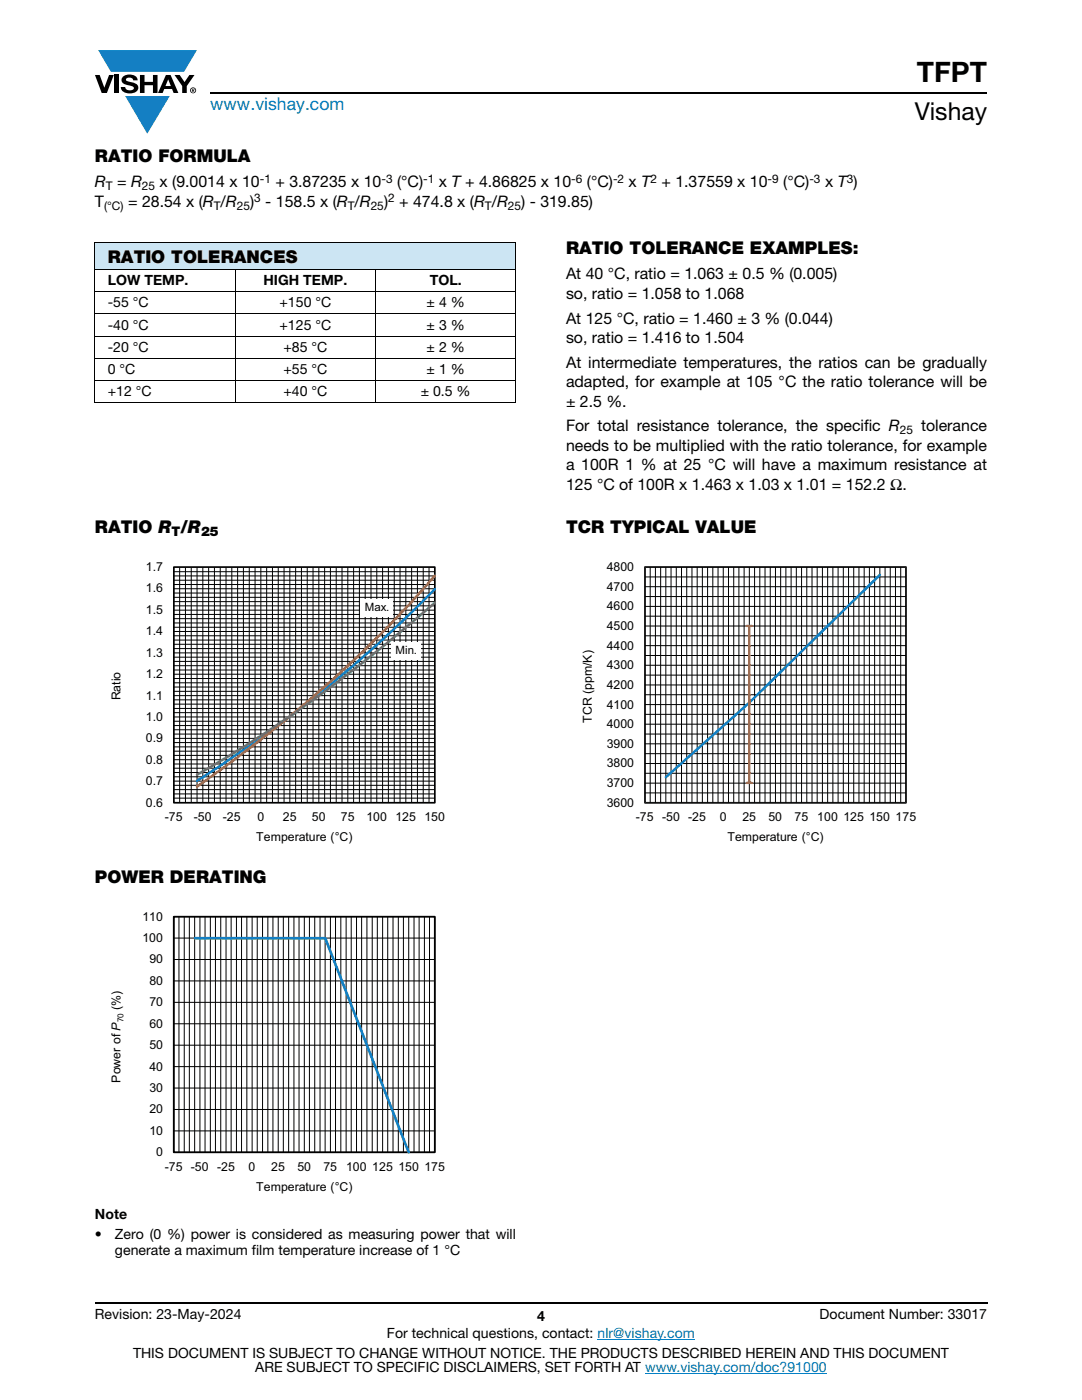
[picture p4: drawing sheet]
<svg xmlns="http://www.w3.org/2000/svg" width="216mm" height="279mm" viewBox="0 0 216 279" stroke-linecap="round" stroke-linejoin="round" font-family="sans-serif">
<defs><g id="words">
<text font-size="5.6" x="182.9" y="16.4">TFPT</text>
<text font-size="4.9" x="182.5" y="24">Vishay</text>
<text font-size="3.5" fill="#007ec4" x="42" y="21.9">www.vishay.com</text>
<g font-size="3.5">
<text x="18.9" y="32.3">RATIO FORMULA</text>
<text x="21.5" y="52.5">RATIO TOLERANCES</text>
<text x="112.9" y="50.7">RATIO TOLERANCE EXAMPLES:</text>
<text x="18.9" y="106.4">RATIO R /R</text>
<text x="112.9" y="106.4">TCR TYPICAL VALUE</text>
<text x="18.9" y="176.2">POWER DERATING</text>
</g>
<g font-size="3.2">
<text x="18.9" y="41.3">T</text>
<text x="18.9" y="37.4">R</text>
<text x="23.4" y="37.4">= R</text>
<text x="25.5" y="41.3">= 28.54 x (R /R</text>
<text x="31.9" y="37.4">x (9.0014 x 10</text>
<text x="49.9" y="41.3">) - 158.5 x (R /R</text>
<text x="54.9" y="37.4">+ 3.87235 x 10</text>
<text x="76.6" y="41.3">) + 474.8 x (R /R</text>
<text x="79.2" y="37.4">(°C)</text>
<text x="87.6" y="37.4">x T + 4.86825 x 10</text>
<text x="104" y="41.3">) - 319.85)</text>
<text x="117.1" y="37.4">(°C)</text>
<text x="125.4" y="37.4">x T + 1.37559 x 10</text>
<text x="156.3" y="37.4">(°C)</text>
<text x="164.6" y="37.4">x T )</text>
<text x="112.9" y="55.8">At 40 °C, ratio = 1.063 ± 0.5 % (0.005)</text>
<text x="112.9" y="59.6">so, ratio = 1.058 to 1.068</text>
<text x="112.9" y="64.6">At 125 °C, ratio = 1.460 ± 3 % (0.044)</text>
<text x="112.9" y="68.5">so, ratio = 1.416 to 1.504</text>
<text x="112.9" y="73.4">At intermediate temperatures, the ratios can be gradually</text>
<text x="112.9" y="77.3">adapted, for example at 105 °C the ratio tolerance will be</text>
<text x="112.9" y="81.2">± 2.5 %.</text>
<text x="112.9" y="86.1">For total resistance tolerance, the specific R</text>
<text x="112.9" y="90">needs to be multiplied with the ratio tolerance, for example</text>
<text x="183.8" y="86.1">tolerance</text>
<text x="112.9" y="93.9">a 100R 1 % at 25 °C will have a maximum resistance at</text>
<text x="112.9" y="97.7">125 °C of 100R x 1.463 x 1.03 x 1.01 = 152.2 Ω.</text>
</g>
<g font-size="2.8">
<text x="21.5" y="57">LOW TEMP.</text>
<text x="52.6" y="57">HIGH TEMP.</text>
<text x="85.8" y="57">TOL.</text>
<text x="21.5" y="61.4">-55 °C</text>
<text x="21.5" y="65.8">-40 °C</text>
<text x="55.8" y="61.4">+150 °C</text>
<text x="55.8" y="65.8">+125 °C</text>
<text x="85.1" y="61.4">± 4 %</text>
<text x="85.1" y="65.8">± 3 %</text>
<text x="21.5" y="70.2">-20 °C</text>
<text x="56.6" y="70.2">+85 °C</text>
<text x="85.1" y="70.2">± 2 %</text>
<text x="21.5" y="74.6">0 °C</text>
<text x="56.6" y="74.6">+55 °C</text>
<text x="85.1" y="74.6">± 1 %</text>
<text x="21.5" y="79">+12 °C</text>
<text x="56.6" y="79">+40 °C</text>
<text x="83.9" y="79">± 0.5 %</text>
<text x="18.9" y="243.4">Note</text>
<text x="18.9" y="247.2">•</text>
<text x="22.9" y="247.2">Zero (0 %) power is considered as measuring power that will</text>
<text x="22.9" y="250.4">generate a maximum film temperature increase of 1 °C</text>
<text x="18.9" y="263.3">Revision: 23-May-2024</text>
<text x="107.2" y="263.6">4</text>
<text x="163.6" y="263.3">Document Number: 33017</text>
<text x="77.2" y="267.1">For technical questions, contact: nlr@vishay.com</text>
<text x="26.5" y="271">THIS DOCUMENT IS SUBJECT TO CHANGE WITHOUT NOTICE. THE PRODUCTS DESCRIBED HEREIN AND THIS DOCUMENT</text>
<text x="50.9" y="273.8">ARE SUBJECT TO SPECIFIC DISCLAIMERS, SET FORTH AT www.vishay.com/doc?91000</text>
</g>
<g font-size="2.6">
<text x="34.2" y="107.1">T</text>
<text x="40.1" y="107.1">25</text>
</g>
<g font-size="2.5">
<text x="29.1" y="114">1.7</text>
<text x="121.1" y="114">4800</text>
<text x="29.1" y="118.2">1.6</text>
<text x="121.1" y="117.9">4700</text>
<text x="29.1" y="122.5">1.5</text>
<text x="121.1" y="125.7">4500</text>
<text x="121.1" y="121.8">4600</text>
<text x="29.1" y="131.1">1.3</text>
<text x="29.1" y="126.8">1.4</text>
<text x="121.1" y="129.6">4400</text>
<text x="29.1" y="135.3">1.2</text>
<text x="121.1" y="137.5">4200</text>
<text x="121.1" y="133.6">4300</text>
<text x="24.1" y="139.8" transform="rotate(-90 24.1 139.8)">Ratio</text>
<text x="29.1" y="143.9">1.0</text>
<text x="29.1" y="139.6">1.1</text>
<text x="121.1" y="141.4">4100</text>
<text x="29.1" y="148.2">0.9</text>
<text x="118.1" y="144.3" transform="rotate(-90 118.1 144.3)">TCR (ppm/K)</text>
<text x="121.1" y="149.2">3900</text>
<text x="121.1" y="145.3">4000</text>
<text x="29.1" y="152.4">0.8</text>
<text x="121.1" y="153.2">3800</text>
<text x="29.1" y="161">0.6</text>
<text x="29.1" y="156.7">0.7</text>
<text x="121.1" y="161">3600</text>
<text x="121.1" y="157.1">3700</text>
<text x="32.9" y="163.9">-75</text>
<text x="38.7" y="163.9">-50</text>
<text x="44.5" y="163.9">-25</text>
<text x="51.1" y="167.8">Temperature (°C)</text>
<text x="51.4" y="163.9">0</text>
<text x="56.5" y="163.9">25</text>
<text x="62.2" y="163.9">50</text>
<text x="68" y="163.9">75</text>
<text x="73.1" y="163.9">100 125 150</text>
<text x="126.9" y="163.9">-75 -50 -25</text>
<text x="143.6" y="163.9">0</text>
<text x="145.1" y="167.8">Temperature (°C)</text>
<text x="148.1" y="163.9">25</text>
<text x="153.3" y="163.9">50</text>
<text x="158.6" y="163.9">75</text>
<text x="163.1" y="163.9">100 125 150 175</text>
<text x="28.4" y="183.7">110</text>
<text x="28.4" y="188">100</text>
<text x="29.8" y="196.6">80</text>
<text x="29.8" y="192.3">90</text>
<text x="24.1" y="201.5" transform="rotate(-90 24.1 201.5)">(%)</text>
<text x="29.8" y="200.8">70</text>
<text x="29.8" y="209.4">50</text>
<text x="29.8" y="205.1">60</text>
<text x="29.8" y="213.7">40</text>
<text x="24.1" y="216.1" transform="rotate(-90 24.1 216.1)">Power of P</text>
<text x="29.8" y="217.9">30</text>
<text x="29.8" y="226.5">10</text>
<text x="29.8" y="222.2">20</text>
<text x="31.2" y="230.8">0</text>
<text x="32.9" y="233.7">-75 -50 -25</text>
<text x="49.6" y="233.7">0</text>
<text x="54.1" y="233.7">25</text>
<text x="59.3" y="233.7">50</text>
<text x="64.5" y="233.7">75</text>
<text x="69.1" y="233.7">100 125 150 175</text>
<text x="51.1" y="237.6">Temperature (°C)</text>
</g>
<g font-size="2.4">
<text x="20.8" y="41.8">(°C)</text>
<text x="21.1" y="38">T</text>
<text x="28.3" y="38">25</text>
<text x="42.7" y="41.8">T</text>
<text x="47.3" y="41.8">25</text>
<text x="50.7" y="40.3">3</text>
<text x="51.8" y="36.4">-1</text>
<text x="69.4" y="41.8">T</text>
<text x="74" y="41.8">25</text>
<text x="76.1" y="36.4">-3</text>
<text x="77.4" y="40.3">2</text>
<text x="84.5" y="36.4">-1</text>
<text x="96.8" y="41.8">T</text>
<text x="101.3" y="41.8">25</text>
<text x="114" y="36.4">-6</text>
<text x="122.3" y="36.4">-2</text>
<text x="129.8" y="36.4">2</text>
<text x="153.2" y="36.4">-9</text>
<text x="161.5" y="36.4">-3</text>
<text x="169" y="36.4">3</text>
<text x="179.6" y="86.7">25</text>
</g>
<g font-size="2.3">
<text x="72.8" y="121.9">Max.</text>
<text x="78.9" y="130.5">Min.</text>
</g>
<text font-size="1.7" x="24.7" y="204" transform="rotate(-90 24.7 204)">70</text>
</g></defs>
<g fill="#147fc3">
<path d="M19.6 10h19.7l-2.6 4.3h-1.1h-13.5z"/>
<path d="M25 19.2h8.9l-4.5 7.5z"/>
</g>
<g fill="#000">
<path d="M18.9 15h1l.9 2.5 1-2.5h.9l-1.4 3.6h-1zM22.9 15h.9v3.6h-.9zM24.6 15.3a2.1 2.1 0 0 1 2.8 .3l.1 .4h-.9a.79 .79 0 0 0-.7-.5 .79 .79 0 0 0-.8 .4l.3 .3 1 .2a1.08 1.08 0 0 1 1.2 1 1.08 1.08 0 0 1-1.1 1.2 1.73 1.73 0 0 1-2.4-1.2h.9a.96 .96 0 0 0 .8 .6 .96 .96 0 0 0 .9-.4 1.31 1.31 0 0 0-1.2-.6 1.03 1.03 0 0 1-1.1-.6 1.03 1.03 0 0 1 .2-1.1zM27.9 15h.9v1.3h1.7v-1.3h.9v3.6h-.9v-1.6h-1.7v1.6h-.9zM34.8 15h1.1l.9 1.4 1-1.4h1l-1.5 2.2v1.4h-.9v-1.4z"/>
<path d="M33.6 15.9l.5 1.3h-1.1zM33.1 15l-1.6 3.6h1l.3-.8h1.5l.3 .8h1l-1.6-3.6z"/>
<path d="M38.4 17.8h.2v.2h-.2zM38.3 17.7v.7h.1v-.3l.4 .3-.2-.3 .2-.2-.1-.2z"/>
<path d="M38.1 18a.46 .46 0 0 1 .9 0 .46 .46 0 0 1-.9 0zM37.9 18a.6 .6 0 0 0 1.2 0 .6 .6 0 0 0-1.2 0z"/>
</g>
<path d="M42 18.6h155M18.9 260h178.1" fill="none" stroke="#000" stroke-width=".36"/>
<path d="M119.2 267.3h19.5M128.7 274h36.3" fill="none" stroke="#007ec4" stroke-width=".2"/>
<path d="M18.9 48.3h84.1v5.5h-84.1z" fill="#cce5f3"/>
<g fill="none" stroke="#000" stroke-width=".2">
<path d="M18.9 48.3h84.1M18.9 53.8h84.1M18.9 58.3h84.1M18.9 48.4v31.8M46.9 53.7v26.7M75 53.7v26.7M103 48.4v31.8M18.9 62.7h84.1M18.9 67.1h84.1M18.9 71.5h84.1M18.9 75.9h84.1M18.9 80.3h84.1"/>
<path d="M34.7 119.2h52.1M34.7 118.4h52.1M34.7 116.7h52.1M34.7 115.8h52.1M34.7 114.9h52.1M34.7 114.1h52.1M34.7 117.5h52.1M35.8 113.2v46.9M37 113.2v46.9M38.2 113.2v46.9M39.3 113.2v46.9M40.5 113.2v46.9"/>
<path d="M41.6 113.2v46.9M42.8 113.2v46.9M43.9 113.2v46.9M45.1 113.2v46.9M46.3 113.2v46.9M47.4 113.2v46.9M48.6 113.2v46.9M49.7 113.2v46.9M50.9 113.2v46.9M52 113.2v46.9M53.2 113.2v46.9M54.4 113.2v46.9"/>
<path d="M55.5 113.2v46.9M56.7 113.2v46.9M57.8 113.2v46.9M59 113.2v46.9M60.1 113.2v46.9M61.3 113.2v46.9M62.5 113.2v46.9M63.6 113.2v46.9M64.8 113.2v46.9M65.9 113.2v46.9M67.1 113.2v46.9M68.2 113.2v46.9"/>
<path d="M69.4 113.2v46.9M70.6 113.2v46.9M71.7 113.2v46.9M72.9 113.2v46.9M74 113.2v46.9M75.2 113.2v46.9M76.3 113.2v46.9M77.5 113.2v46.9M78.7 113.2v46.9M79.8 113.2v46.9M81 113.2v46.9M82.1 113.2v46.9"/>
<path d="M83.3 113.2v46.9M84.4 113.2v46.9M85.6 113.2v46.9M34.7 139.7h52.1M34.7 138h52.1M34.7 137.1h52.1M34.7 136.3h52.1M34.7 135.4h52.1M34.7 133.7h52.1M34.7 132.9h52.1M34.7 132h52.1M34.7 131.2h52.1"/>
<path d="M34.7 129.4h52.1M34.7 128.6h52.1M34.7 127.7h52.1M34.7 126.9h52.1M34.7 125.2h52.1M34.7 124.3h52.1M34.7 123.5h52.1M34.7 122.6h52.1M34.7 120.9h52.1M34.7 120.1h52.1M34.7 138.8h52.1M34.7 134.6h52.1"/>
<path d="M34.7 130.3h52.1M34.7 126h52.1M34.7 121.8h52.1M34.7 159.3h52.1M34.7 158.4h52.1M34.7 157.6h52.1M34.7 156.7h52.1M34.7 155h52.1M34.7 154.2h52.1M34.7 153.3h52.1M34.7 152.5h52.1M34.7 150.8h52.1"/>
<path d="M34.7 149.9h52.1M34.7 149.1h52.1M34.7 148.2h52.1M34.7 146.5h52.1M34.7 145.6h52.1M34.7 144.8h52.1M34.7 143.9h52.1M34.7 142.2h52.1M34.7 141.4h52.1M34.7 140.5h52.1M34.7 155.9h52.1M34.7 151.6h52.1"/>
<path d="M34.7 147.4h52.1M34.7 143.1h52.1"/>
</g>
<path d="M34.7 113.2h52.1v47h-52.1z" fill="none" stroke="#000" stroke-width=".34"/>
<path d="M39.8 155.5l-.3 .2" fill="none" stroke="#201d1e" stroke-width=".53"/>
<path d="M86.8 117.6a263.8 263.8 0 0 1-47.5 38.2" fill="none" stroke="#147fc3" stroke-width=".51"/>
<path d="M86.8 114.9a251.2 251.2 0 0 1-47.5 42.1" fill="none" stroke="#f16b22" stroke-width=".51"/>
<path d="M86.8 120.3a294.3 294.3 0 0 1-47.5 34.3" fill="none" stroke="#48b74e" stroke-width=".51"/>
<g fill="#fff">
<path d="M72 119.6h6.4v3.5h-6.4z"/>
<path d="M78.1 128.1h5.8v3.5h-5.8z"/>
</g>
<g fill="none" stroke="#000" stroke-width=".2">
<path d="M128.7 119.1h52.1M128.7 115.1h52.1M128.7 117.1h52.1M129.7 113.2v47M130.8 113.2v47M131.8 113.2v47M132.9 113.2v47M133.9 113.2v47M134.9 113.2v47M136 113.2v47M137 113.2v47M138.1 113.2v47"/>
<path d="M139.1 113.2v47M140.1 113.2v47M141.2 113.2v47M142.2 113.2v47M143.3 113.2v47M144.3 113.2v47M145.4 113.2v47M146.4 113.2v47M147.4 113.2v47M148.5 113.2v47M149.5 113.2v47M150.6 113.2v47"/>
<path d="M151.6 113.2v47M152.7 113.2v47M153.7 113.2v47M154.7 113.2v47M155.8 113.2v47M156.8 113.2v47M157.9 113.2v47M158.9 113.2v47M159.9 113.2v47M161 113.2v47M162 113.2v47M163.1 113.2v47"/>
<path d="M164.1 113.2v47M165.1 113.2v47M166.2 113.2v47M167.2 113.2v47M168.3 113.2v47M169.3 113.2v47M170.3 113.2v47M171.4 113.2v47M172.4 113.2v47M173.5 113.2v47M174.5 113.2v47M175.6 113.2v47"/>
<path d="M176.6 113.2v47M177.6 113.2v47M178.7 113.2v47M179.7 113.2v47M128.7 138.6h52.1M128.7 134.7h52.1M128.7 130.8h52.1M128.7 126.9h52.1M128.7 123h52.1M128.7 136.7h52.1M128.7 132.8h52.1M128.7 128.9h52.1"/>
<path d="M128.7 124.9h52.1M128.7 121h52.1M128.7 158.2h52.1M128.7 154.3h52.1M128.7 150.4h52.1M128.7 146.5h52.1M128.7 142.6h52.1M128.7 156.3h52.1M128.7 152.4h52.1M128.7 148.4h52.1M128.7 144.5h52.1M128.7 140.6h52.1"/>
<path d="M34.7 182.9h52.1v47.1h-52.1zM34.7 195.8h52.1M34.7 191.5h52.1M34.7 187.2h52.1M35.7 182.9v47.1M36.8 182.9v47.1M37.8 182.9v47.1M38.8 182.9v47.1M39.9 182.9v47.1M40.9 182.9v47.1M42 182.9v47.1M43 182.9v47.1"/>
<path d="M44 182.9v47.1M45.1 182.9v47.1M46.1 182.9v47.1M47.2 182.9v47.1M48.2 182.9v47.1M49.3 182.9v47.1M50.3 182.9v47.1M51.3 182.9v47.1M52.4 182.9v47.1M53.4 182.9v47.1M54.5 182.9v47.1M55.5 182.9v47.1"/>
<path d="M56.5 182.9v47.1M57.6 182.9v47.1M58.7 182.9v47.1M59.7 182.9v47.1M60.7 182.9v47.1M61.7 182.9v47.1M62.8 182.9v47.1M63.9 182.9v47.1M64.9 182.9v47.1M65.9 182.9v47.1M66.9 182.9v47.1M68 182.9v47.1"/>
<path d="M69.1 182.9v47.1M70.1 182.9v47.1M71.1 182.9v47.1M72.2 182.9v47.1M73.2 182.9v47.1M74.3 182.9v47.1M75.3 182.9v47.1M76.3 182.9v47.1M77.4 182.9v47.1M78.4 182.9v47.1M79.5 182.9v47.1M80.5 182.9v47.1"/>
<path d="M81.6 182.9v47.1M82.6 182.9v47.1M83.6 182.9v47.1M84.7 182.9v47.1M85.7 182.9v47.1M34.7 217.1h52.1M34.7 212.9h52.1M34.7 208.6h52.1M34.7 204.3h52.1M34.7 200h52.1M34.7 225.7h52.1M34.7 221.4h52.1"/>
</g>
<path d="M34.7 183h52.1v47h-52.1z" fill="none" stroke="#000" stroke-width=".35"/>
<path d="M38.9 187.2h26l16.6 42.8" fill="none" stroke="#147fc3" stroke-width=".53"/>
<path d="M128.7 113.2h52.1v47h-52.1z" fill="none" stroke="#000" stroke-width=".34"/>
<path d="M128.7 113.2h52.1v47h-52.1z" fill="none" stroke="#201d1e" stroke-width=".2"/>
<path d="M175.6 114.7l-26 25.4-16.7 15" fill="none" stroke="#147fc3" stroke-width=".51"/>
<path d="M149.5 124.9v31.3" fill="none" stroke="#f16b22" stroke-width=".51"/>
<path d="M149 156.1h1v.2h-1z" fill="#366a9e"/>
<path d="M149 156.1h1v.2h-1z" fill="none" stroke="#f16b22" stroke-width=".25"/>
<path d="M149 124.8h1v.2h-1z" fill="#366a9e"/>
<path d="M149 124.8h1v.2h-1z" fill="none" stroke="#f16b22" stroke-width=".25"/>
<use href="#words"/>
</svg>
